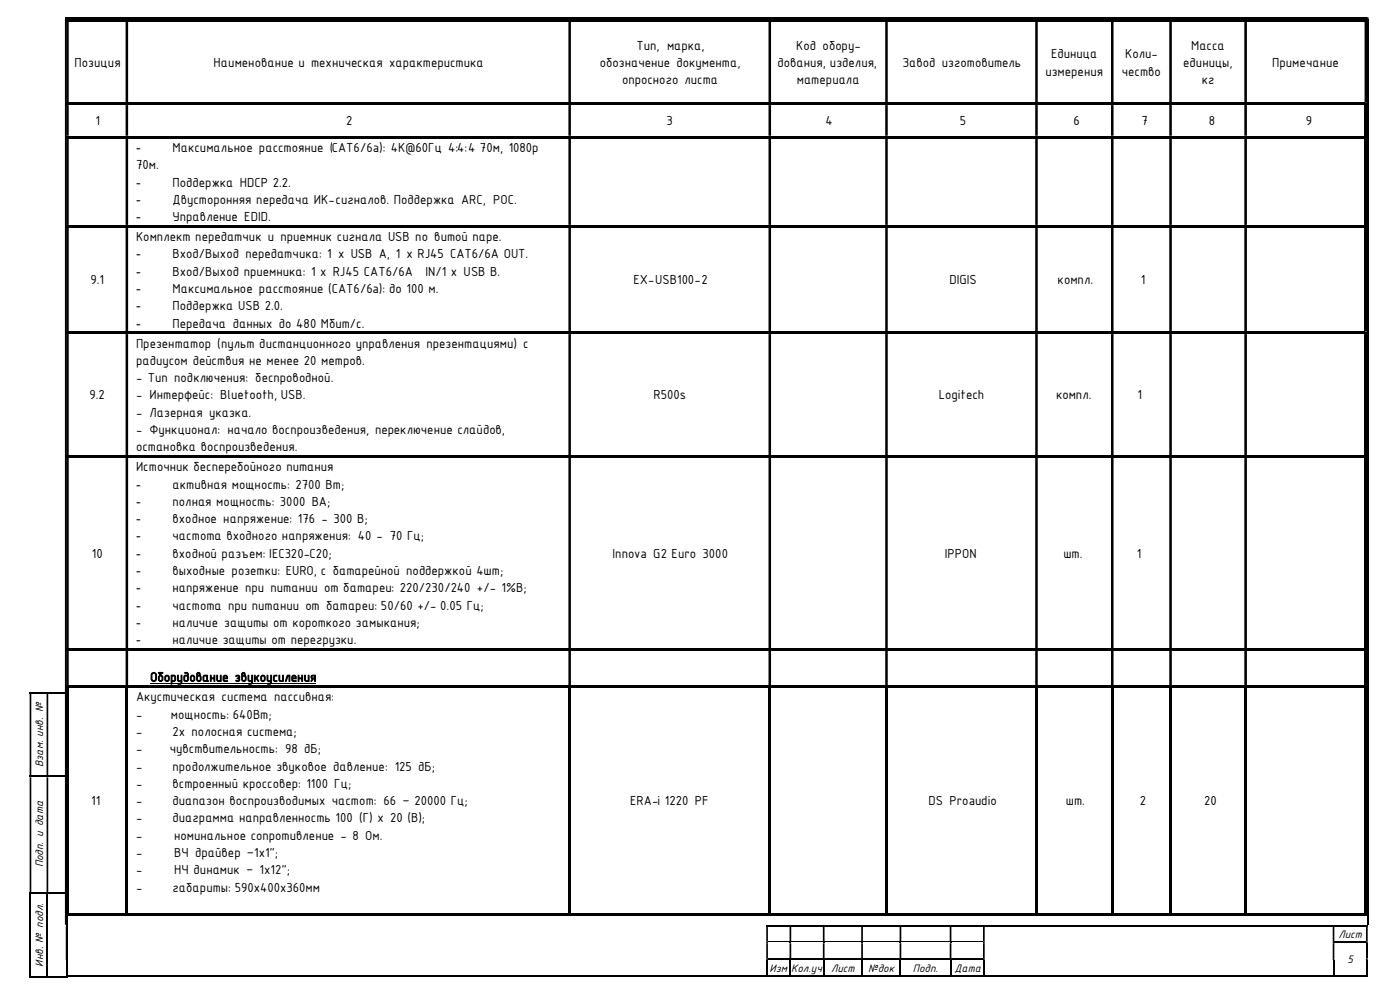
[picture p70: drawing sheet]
<svg xmlns="http://www.w3.org/2000/svg" width="420mm" height="297mm" viewBox="0 0 420 297" stroke-linecap="round" stroke-linejoin="round" font-family="sans-serif">
<defs><g id="words">
<g font-size="4.2">
<text x="191" y="14.9">Тип, марка,</text>
<text x="238.9" y="14.9">Код обору-</text>
<text x="315.3" y="17.4">Единица</text>
<text x="337.5" y="17.4">Коли-</text>
<text x="357.3" y="14.9">Масса</text>
<text x="22.4" y="20.1">Позиция</text>
<text x="64.1" y="20.1">Наименование и техническая характеристика</text>
<text x="179.9" y="20.1">обозначение документа,</text>
<text x="233.2" y="20.1">дования, изделия,</text>
<text x="270.7" y="20.1">Завод изготовитель</text>
<text x="313.6" y="22.6">измерения</text>
<text x="336.5" y="22.6">чество</text>
<text x="355" y="20.1">единицы,</text>
<text x="381.7" y="20.1">Примечание</text>
<text x="186.6" y="25.2">опросного листа</text>
<text x="239" y="25.2">материала</text>
<text x="360.5" y="25.2">кг</text>
<text x="28.6" y="37.5">1</text>
<text x="103.8" y="37.5">2</text>
<text x="200" y="37.5">3</text>
<text x="247.6" y="37.5">4</text>
<text x="288" y="37.5">5</text>
<text x="322" y="37.5">6</text>
<text x="342.4" y="37.5">7</text>
<text x="362.7" y="37.5">8</text>
<text x="391.8" y="37.5">9</text>
<text x="40.8" y="45.6">-</text>
<text x="51.8" y="45.6">Максимальное расстояние (CAT6/6a): 4K@60Гц 4:4:4 70м, 1080p</text>
<text x="40.8" y="50.7">70м.</text>
<text x="40.8" y="55.9">-</text>
<text x="51.8" y="55.9">Поддержка HDCP 2.2.</text>
<text x="40.8" y="61.1">-</text>
<text x="51.8" y="61.1">Двусторонняя передача ИК-сигналов. Поддержка ARC, POC.</text>
<text x="40.8" y="66.3">-</text>
<text x="51.8" y="66.3">Управление EDID.</text>
<text x="40.8" y="72.3">Комплект передатчик и приемник сигнала USB по витой паре.</text>
<text x="40.8" y="77.5">-</text>
<text x="51.8" y="77.5">Вход/Выход передатчика: 1 х USB A, 1 х RJ45 CAT6/6А OUT.</text>
<text x="40.8" y="82.6">-</text>
<text x="51.8" y="82.6">Вход/Выход приемника: 1 х RJ45 CAT6/6А</text>
<text x="127.6" y="82.6">IN/1 х USB B.</text>
<text x="27.1" y="85.2">9.1</text>
<text x="40.8" y="87.8">-</text>
<text x="51.8" y="87.8">Максимальное расстояние (CAT6/6a): до 100 м.</text>
<text x="190" y="85.2">EX-USB100-2</text>
<text x="284.8" y="85.2">DIGIS</text>
<text x="317.3" y="85.2">компл.</text>
<text x="342.2" y="85.2">1</text>
<text x="40.8" y="93">-</text>
<text x="51.8" y="93">Поддержка USB 2.0.</text>
<text x="40.8" y="98.2">-</text>
<text x="51.8" y="98.2">Передача данных до 480 Мбит/с.</text>
<text x="40.8" y="104.2">Презентатор (пульт дистанционного управления презентациями) с</text>
<text x="40.8" y="109.3">радиусом действия не менее 20 метров.</text>
<text x="26.8" y="119.7">9.2</text>
<text x="40.8" y="114.5">- Тип подключения: беспроводной.</text>
<text x="40.8" y="119.7">- Интерфейс: Bluetooth, USB.</text>
<text x="196" y="119.7">R500s</text>
<text x="281.6" y="119.7">Logitech</text>
<text x="316.8" y="119.7">компл.</text>
<text x="341.3" y="119.7">1</text>
<text x="40.8" y="124.9">- Лазерная указка.</text>
<text x="40.8" y="130.1">- Функционал: начало воспроизведения, переключение слайдов,</text>
<text x="40.8" y="135.3">остановка воспроизведения.</text>
<text x="40.8" y="141.3">Источник бесперебойного питания</text>
<text x="40.8" y="146.4">-</text>
<text x="51.8" y="146.4">активная мощность: 2700 Вт;</text>
<text x="40.8" y="151.6">-</text>
<text x="51.8" y="151.6">полная мощность: 3000 ВA;</text>
<text x="40.8" y="156.8">-</text>
<text x="40.8" y="162">-</text>
<text x="51.8" y="156.8">входное напряжение: 176 - 300 В;</text>
<text x="51.8" y="162">частота входного напряжения: 40 - 70 Гц;</text>
<text x="27.6" y="167.2">10</text>
<text x="40.8" y="167.2">-</text>
<text x="51.8" y="167.2">входной разъем: IEC320-C20;</text>
<text x="183.8" y="167.2">Innova G2 Euro 3000</text>
<text x="283.4" y="167.2">IPPON</text>
<text x="319" y="167.2">шт.</text>
<text x="341" y="167.2">1</text>
<text x="40.8" y="172.3">-</text>
<text x="51.8" y="172.3">выходные розетки: EURO, с батарейной поддержкой 4шт;</text>
<text x="40.8" y="177.5">-</text>
<text x="51.8" y="177.5">напряжение при питании от батареи: 220/230/240 +/- 1%В;</text>
<text x="40.8" y="182.7">-</text>
<text x="51.8" y="182.7">частота при питании от батареи: 50/60 +/- 0.05 Гц;</text>
<text x="40.8" y="187.9">-</text>
<text x="51.8" y="187.9">наличие защиты от короткого замыкания;</text>
<text x="40.8" y="193.1">-</text>
<text x="51.8" y="193.1">наличие защиты от перегрузки.</text>
<text x="45" y="204.3">Оборудование звукоусиления</text>
<text x="40.8" y="210.2">Акустическая система пассивная:</text>
<text x="40.8" y="215.4">-</text>
<text x="51.3" y="215.4">мощность: 640Вт;</text>
<text x="40.8" y="220.6">-</text>
<text x="51.8" y="220.6">2х полосная система;</text>
<text x="40.8" y="225.8">-</text>
<text x="50.9" y="225.8">чувствительность: 98 дБ;</text>
<text x="40.8" y="231">-</text>
<text x="51.8" y="231">продолжительное звуковое давление: 125 дБ;</text>
<text x="40.8" y="236.1">-</text>
<text x="51.8" y="236.1">встроенный кроссовер: 1100 Гц;</text>
<text x="27.3" y="241.3">11</text>
<text x="40.8" y="241.3">-</text>
<text x="51.8" y="241.3">диапазон воспроизводимых частот: 66 – 20000 Гц;</text>
<text x="189.1" y="241.3">ERA-i 1220 PF</text>
<text x="278.6" y="241.3">DS Proaudio</text>
<text x="319.7" y="241.3">шт.</text>
<text x="342" y="241.3">2</text>
<text x="361.2" y="241.3">20</text>
<text x="40.8" y="246.5">-</text>
<text x="40.8" y="251.7">-</text>
<text x="51.8" y="246.5">диаграмма направленность 100 (Г) х 20 (В);</text>
<text x="52.3" y="251.7">номинальное сопротивление - 8 Ом.</text>
<text x="40.8" y="256.9">-</text>
<text x="52.3" y="256.9">ВЧ драйвер –1х1”;</text>
<text x="40.8" y="262.1">-</text>
<text x="52.3" y="262.1">НЧ динамик – 1х12”;</text>
<text x="40.8" y="267.3">-</text>
<text x="51.8" y="267.3">габариты: 590х400х360мм</text>
</g>
<g font-size="3.5">
<text x="12.9" y="229.8" transform="rotate(-90 12.9 229.8)">Взам. инв. №</text>
<text x="12.9" y="260" transform="rotate(-90 12.9 260)">Подп. и дата</text>
<text x="401.5" y="281.2">Лист</text>
<text x="12.9" y="289.7" transform="rotate(-90 12.9 289.7)">Инв. № подл.</text>
<text x="230.8" y="291.2">Изм</text>
<text x="237.4" y="291.2">Кол.уч</text>
<text x="249.3" y="291.2">Лист</text>
<text x="260.5" y="291.2">№док</text>
<text x="273.9" y="291.2">Подп.</text>
<text x="286.4" y="291.2">Дата</text>
<text x="404.2" y="288.7">5</text>
</g>
</g></defs>
<g fill="#000">
<path d="M20.6 5.7h17.1v.7h-17.1zM38.4 5.7h132.1v.7h-132.1zM171.3 5.7h59.2v.7h-59.2zM231.3 5.7h34.3v.7h-34.3zM266.3 5.7h44.3v.7h-44.3zM311.3 5.7h22v.7h-22zM334.1 5.7h16.7v.7h-16.7zM351.5 5.7h21.8v.7h-21.8zM374.1 5.7h35.3v.7h-35.3zM410 5.7h.5v271.5h-.5zM19.9 30.7h.7v.8h-.7zM20.6 30.7h17.1v.8h-17.1z"/>
<path d="M37.7 30.7h.7v.8h-.7zM38.4 30.7h132.1v.8h-132.1zM170.5 30.7h.8v.8h-.8zM171.3 30.7h59.2v.8h-59.2zM230.5 30.7h.8v.8h-.8zM231.3 30.7h34.3v.8h-34.3zM265.6 30.7h.7v.8h-.7zM266.3 30.7h44.3v.8h-44.3zM310.6 30.7h.7v.8h-.7zM311.3 30.7h22v.8h-22zM333.3 30.7h.8v.8h-.8zM334.1 30.7h16.7v.8h-16.7z"/>
<path d="M350.8 30.7h.7v.8h-.7zM351.5 30.7h21.8v.8h-21.8zM373.3 30.7h.8v.8h-.8zM374.1 30.7h35.3v.8h-35.3zM409.4 31.5h.7v9.2h-.7zM19.9 40.7h.7v.8h-.7zM20.6 40.7h17.1v.7h-17.1zM37.7 40.7h.7v.8h-.7zM38.4 40.7h132.1v.7h-132.1zM170.5 40.7h.8v.8h-.8zM171.3 40.7h59.2v.7h-59.2zM230.5 40.7h.8v.8h-.8z"/>
<path d="M231.3 40.7h34.3v.7h-34.3zM265.6 40.7h.7v.8h-.7zM266.3 40.7h44.3v.7h-44.3zM310.6 40.7h.7v.8h-.7zM311.3 40.7h22v.7h-22zM333.3 40.7h.8v.8h-.8zM334.1 40.7h16.7v.7h-16.7zM350.8 40.7h.7v.8h-.7zM351.5 40.7h21.8v.7h-21.8zM373.3 40.7h.8v.8h-.8zM374.1 40.7h35.3v.7h-35.3zM409.4 41.5h.7v25.9h-.7z"/>
<path d="M19.9 67.4h.7v.8h-.7zM20.6 67.4h17.1v.8h-17.1zM37.7 67.4h.7v.8h-.7zM38.4 67.4h132.1v.8h-132.1zM170.5 67.4h.8v.8h-.8zM171.3 67.4h59.2v.8h-59.2zM230.5 67.4h.8v.8h-.8zM231.3 67.4h34.3v.8h-34.3zM265.6 67.4h.7v.8h-.7zM266.3 67.4h44.3v.8h-44.3zM310.6 67.4h.7v.8h-.7zM311.3 67.4h22v.8h-22z"/>
<path d="M333.3 67.4h.8v.8h-.8zM334.1 67.4h16.7v.8h-16.7zM350.8 67.4h.7v.8h-.7zM351.5 67.4h21.8v.8h-21.8zM373.3 67.4h.8v.8h-.8zM374.1 67.4h35.3v.8h-35.3zM409.4 68.2h.7v31.1h-.7zM19.9 99.3h.7v.8h-.7zM20.6 99.3h17.1v.8h-17.1zM37.7 99.3h.7v.8h-.7zM38.4 99.3h132.1v.8h-132.1zM170.5 99.3h.8v.8h-.8z"/>
<path d="M171.3 99.3h59.2v.8h-59.2zM230.5 99.3h.8v.8h-.8zM231.3 99.3h34.3v.8h-34.3zM265.6 99.3h.7v.8h-.7zM266.3 99.3h44.3v.8h-44.3zM310.6 99.3h.7v.8h-.7zM311.3 99.3h22v.8h-22zM333.3 99.3h.8v.8h-.8zM334.1 99.3h16.7v.8h-16.7zM350.8 99.3h.7v.8h-.7zM351.5 99.3h21.8v.8h-21.8zM373.3 99.3h.8v.8h-.8z"/>
<path d="M374.1 99.3h35.3v.8h-35.3zM409.4 100.1h.7v36.3h-.7zM19.9 136.4h.7v.8h-.7zM20.6 136.4h17.1v.8h-17.1zM37.7 136.4h.7v.8h-.7zM38.4 136.4h132.1v.8h-132.1zM170.5 136.4h.8v.8h-.8zM171.3 136.4h59.2v.8h-59.2zM230.5 136.4h.8v.8h-.8zM231.3 136.4h34.3v.8h-34.3zM265.6 136.4h.7v.8h-.7zM266.3 136.4h44.3v.8h-44.3z"/>
<path d="M310.6 136.4h.7v.8h-.7zM311.3 136.4h22v.8h-22zM333.3 136.4h.8v.8h-.8zM334.1 136.4h16.7v.8h-16.7zM350.8 136.4h.7v.8h-.7zM351.5 136.4h21.8v.8h-21.8zM373.3 136.4h.8v.8h-.8zM374.1 136.4h35.3v.8h-35.3zM409.4 137.2h.7v57h-.7zM19.9 194.2h.7v.8h-.7zM20.6 194.2h17.1v.8h-17.1zM37.7 194.2h.7v.8h-.7z"/>
<path d="M38.4 194.2h132.1v.8h-132.1zM170.5 194.2h.8v.8h-.8zM171.3 194.2h59.2v.8h-59.2zM230.5 194.2h.8v.8h-.8zM231.3 194.2h34.3v.8h-34.3zM265.6 194.2h.7v.8h-.7zM266.3 194.2h44.3v.8h-44.3zM310.6 194.2h.7v.8h-.7zM311.3 194.2h22v.8h-22zM333.3 194.2h.8v.8h-.8zM334.1 194.2h16.7v.8h-16.7zM350.8 194.2h.7v.8h-.7z"/>
<path d="M351.5 194.2h21.8v.8h-21.8zM373.3 194.2h.8v.8h-.8zM374.1 194.2h35.3v.8h-35.3zM409.4 195h.7v10.4h-.7zM9.4 207.4h4.6v.5h-4.6zM14.5 207.4h5.5v.5h-5.5zM19.9 205.4h.7v.8h-.7zM20.6 205.4h17.1v.7h-17.1zM37.7 205.4h.7v.8h-.7zM38.4 205.4h132.1v.7h-132.1zM170.5 205.4h.8v.8h-.8zM171.3 205.4h59.2v.7h-59.2z"/>
<path d="M230.5 205.4h.8v.8h-.8zM231.3 205.4h34.3v.7h-34.3zM265.6 205.4h.7v.8h-.7zM266.3 205.4h44.3v.7h-44.3zM310.6 205.4h.7v.8h-.7zM311.3 205.4h22v.7h-22zM333.3 205.4h.8v.8h-.8zM334.1 205.4h16.7v.7h-16.7zM350.8 205.4h.7v.8h-.7zM351.5 205.4h21.8v.7h-21.8zM373.3 205.4h.8v.8h-.8zM374.1 205.4h35.3v.7h-35.3z"/>
<path d="M409.4 205.4h.7v.8h-.7zM8.9 232.4h.5v.6h-.5zM9.4 232.4h4.6v.5h-4.6zM14 232.4h.5v.6h-.5zM14.5 232.4h5.5v.5h-5.5zM20 233h.5v34.4h-.5zM8.9 267.4h.5v.6h-.5zM9.4 267.4h4.6v.5h-4.6zM14 267.4h.5v.6h-.5zM14.5 267.4h5.5v.5h-5.5zM19.7 277.2h.5v.5h-.5zM20 267.4h.5v.6h-.5z"/>
<path d="M38.4 273.6h132.1v.7h-132.1zM171.3 273.6h59.2v.7h-59.2zM230.4 277.2h6.5v.5h-6.5zM231.3 273.6h34.3v.7h-34.3zM237.4 277.2h9.4v.5h-9.4zM247.4 277.2h11v.5h-11zM258.9 277.2h11v.5h-11zM266.3 273.6h44.3v.7h-44.3zM270.4 277.2h14.5v.5h-14.5zM285.4 277.2h9.5v.5h-9.5zM295.4 277.2h104.4v.5h-104.4zM311.3 273.6h22v.7h-22z"/>
<path d="M334.1 273.6h16.7v.7h-16.7zM351.5 273.6h21.8v.7h-21.8zM374.1 273.6h35.3v.7h-35.3zM400.3 277.2h9.5v.5h-9.5zM409.4 273.6h.7v.7h-.7zM14.5 292.5h5.5v.5h-5.5zM20 292.5h.5v.5h-.5zM230.4 287.2h6.5v.5h-6.5zM230.4 292.2h6.5v.5h-6.5zM236.9 282.2h.5v.5h-.5zM236.9 287.2h.5v.5h-.5zM237.4 287.2h9.4v.5h-9.4z"/>
<path d="M237.4 292.2h9.4v.5h-9.4zM246.8 282.2h.6v.5h-.6zM246.8 287.2h.6v.5h-.6zM247.4 287.2h11v.5h-11zM247.4 292.2h11v.5h-11zM258.4 282.2h.5v.5h-.5zM258.4 287.2h.5v.5h-.5zM258.9 287.2h11v.5h-11zM258.9 292.2h11v.5h-11zM269.9 282.2h.5v.5h-.5zM269.9 287.2h.5v.5h-.5zM270.4 287.2h14.5v.5h-14.5z"/>
<path d="M270.4 292.2h14.5v.5h-14.5zM284.9 282.2h.5v.5h-.5zM284.9 287.2h.5v.5h-.5zM285.4 287.2h9.5v.5h-9.5zM285.4 292.2h9.5v.5h-9.5zM295.4 292.2h104.4v.5h-104.4zM400.3 282.2h9.5v.5h-9.5zM400.3 292.2h9.5v.5h-9.5zM409.8 282.7h.5v4.5h-.5zM409.8 292.2h.5v.5h-.5z"/>
</g>
<g fill="#000">
<path d="M19.5 5.2h390.5v.5h-390.5z" fill-rule="evenodd"/>
<path d="M19.9 5.7h.7v.8h-.7z" fill-rule="evenodd"/>
<path d="M19.9 6.5h.7v24.2h-.7zM37.7 6.5h.7v24.2h-.7zM170.5 6.5h.8v24.2h-.8zM230.5 6.5h.8v24.2h-.8zM265.6 6.5h.7v24.2h-.7zM310.6 6.5h.7v24.2h-.7zM333.3 6.5h.8v24.2h-.8zM350.8 6.5h.7v24.2h-.7zM373.3 6.5h.8v24.2h-.8zM409.4 6.5h.7v24.2h-.7z" fill-rule="evenodd"/>
<path d="M37.7 5.7h.7v.8h-.7z" fill-rule="evenodd"/>
<path d="M170.5 5.7h.8v.8h-.8z" fill-rule="evenodd"/>
<path d="M230.5 5.7h.8v.8h-.8z" fill-rule="evenodd"/>
<path d="M265.6 5.7h.7v.8h-.7z" fill-rule="evenodd"/>
<path d="M310.6 5.7h.7v.8h-.7z" fill-rule="evenodd"/>
<path d="M333.3 5.7h.8v.8h-.8z" fill-rule="evenodd"/>
<path d="M350.8 5.7h.7v.8h-.7z" fill-rule="evenodd"/>
<path d="M373.3 5.7h.8v.8h-.8z" fill-rule="evenodd"/>
<path d="M409.4 5.7h.7v.8h-.7z" fill-rule="evenodd"/>
<path d="M410 5.2h.5v.5h-.5zM19.5 5.7h.5v271.5h-.5z" fill-rule="evenodd"/>
<path d="M409.4 30.7h.7v.8h-.7zM19.9 31.5h.7v9.2h-.7zM37.7 31.5h.7v9.2h-.7zM170.5 31.5h.8v9.2h-.8zM230.5 31.5h.8v9.2h-.8zM265.6 31.5h.7v9.2h-.7zM310.6 31.5h.7v9.2h-.7zM333.3 31.5h.8v9.2h-.8zM350.8 31.5h.7v9.2h-.7zM373.3 31.5h.8v9.2h-.8z" fill-rule="evenodd"/>
<path d="M409.4 40.7h.7v.8h-.7zM19.9 41.5h.7v25.9h-.7zM37.7 41.5h.7v25.9h-.7zM170.5 41.5h.8v25.9h-.8zM230.5 41.5h.8v25.9h-.8zM265.6 41.5h.7v25.9h-.7zM310.6 41.5h.7v25.9h-.7zM333.3 41.5h.8v25.9h-.8zM350.8 41.5h.7v25.9h-.7zM373.3 41.5h.8v25.9h-.8z" fill-rule="evenodd"/>
<path d="M409.4 67.4h.7v.8h-.7zM19.9 68.2h.7v31.1h-.7zM37.7 68.2h.7v31.1h-.7zM170.5 68.2h.8v31.1h-.8zM230.5 68.2h.8v31.1h-.8zM265.6 68.2h.7v31.1h-.7zM310.6 68.2h.7v31.1h-.7zM333.3 68.2h.8v31.1h-.8zM350.8 68.2h.7v31.1h-.7zM373.3 68.2h.8v31.1h-.8z" fill-rule="evenodd"/>
<path d="M409.4 99.3h.7v.8h-.7zM19.9 100.1h.7v36.3h-.7zM37.7 100.1h.7v36.3h-.7zM170.5 100.1h.8v36.3h-.8zM230.5 100.1h.8v36.3h-.8zM265.6 100.1h.7v36.3h-.7zM310.6 100.1h.7v36.3h-.7zM333.3 100.1h.8v36.3h-.8zM350.8 100.1h.7v36.3h-.7zM373.3 100.1h.8v36.3h-.8z" fill-rule="evenodd"/>
<path d="M409.4 136.4h.7v.8h-.7zM19.9 137.2h.7v57h-.7zM37.7 137.2h.7v57h-.7zM170.5 137.2h.8v57h-.8zM230.5 137.2h.8v57h-.8zM265.6 137.2h.7v57h-.7zM310.6 137.2h.7v57h-.7zM333.3 137.2h.8v57h-.8zM350.8 137.2h.7v57h-.7zM373.3 137.2h.8v57h-.8z" fill-rule="evenodd"/>
<path d="M409.4 194.2h.7v.8h-.7zM19.9 195h.7v10.4h-.7zM37.7 195h.7v10.4h-.7zM170.5 195h.8v10.4h-.8zM230.5 195h.8v10.4h-.8zM265.6 195h.7v10.4h-.7zM310.6 195h.7v10.4h-.7zM333.3 195h.8v10.4h-.8zM350.8 195h.7v10.4h-.7zM373.3 195h.8v10.4h-.8z" fill-rule="evenodd"/>
<path d="M8.9 207.4h.5v.6h-.5z" fill-rule="evenodd"/>
<path d="M8.9 208h.5v24.4h-.5zM14 208h.5v24.4h-.5zM20 208h.5v24.4h-.5z" fill-rule="evenodd"/>
<path d="M14 207.4h.5v.6h-.5z" fill-rule="evenodd"/>
<path d="M19.9 206.2h.7v68.1h-.7z" fill-rule="evenodd"/>
<path d="M20 207.4h.5v.6h-.5z" fill-rule="evenodd"/>
<path d="M37.7 206.2h.7v68.1h-.7z" fill-rule="evenodd"/>
<path d="M170.5 206.2h.8v68.1h-.8z" fill-rule="evenodd"/>
<path d="M230.5 206.2h.8v68.1h-.8z" fill-rule="evenodd"/>
<path d="M265.6 206.2h.7v68.1h-.7z" fill-rule="evenodd"/>
<path d="M310.6 206.2h.7v68.1h-.7z" fill-rule="evenodd"/>
<path d="M333.3 206.2h.8v68.1h-.8z" fill-rule="evenodd"/>
<path d="M350.8 206.2h.7v68.1h-.7z" fill-rule="evenodd"/>
<path d="M373.3 206.2h.8v68.1h-.8z" fill-rule="evenodd"/>
<path d="M409.4 206.2h.7v68.1h-.7z" fill-rule="evenodd"/>
<path d="M20 232.4h.5v.6h-.5zM8.9 233h.5v34.4h-.5zM14 233h.5v34.4h-.5z" fill-rule="evenodd"/>
<path d="M8.9 268h.5v25h-.5z" fill-rule="evenodd"/>
<path d="M14 268h.5v25h-.5z" fill-rule="evenodd"/>
<path d="M19.7 277.7h.5v4.5h-.5zM229.9 277.7h.5v4.5h-.5zM236.9 277.7h.5v4.5h-.5zM246.8 277.7h.6v4.5h-.6zM258.4 277.7h.5v4.5h-.5zM269.9 277.7h.5v4.5h-.5zM284.9 277.7h.5v4.5h-.5zM294.9 277.7h.5v4.5h-.5zM399.8 277.7h.5v4.5h-.5zM409.8 277.7h.5v4.5h-.5z" fill-rule="evenodd"/>
<path d="M19.9 273.6h17.8v.7h-17.8z" fill-rule="evenodd"/>
<path d="M20 268h.5v25h-.5z" fill-rule="evenodd"/>
<path d="M229.9 277.2h.5v.5h-.5z" fill-rule="evenodd"/>
<path d="M236.9 277.2h.5v.5h-.5z" fill-rule="evenodd"/>
<path d="M246.8 277.2h.6v.5h-.6z" fill-rule="evenodd"/>
<path d="M258.4 277.2h.5v.5h-.5z" fill-rule="evenodd"/>
<path d="M269.9 277.2h.5v.5h-.5z" fill-rule="evenodd"/>
<path d="M284.9 277.2h.5v.5h-.5z" fill-rule="evenodd"/>
<path d="M294.9 277.2h.5v.5h-.5z" fill-rule="evenodd"/>
<path d="M399.8 277.2h.5v.5h-.5z" fill-rule="evenodd"/>
<path d="M409.8 277.2h.5v.5h-.5z" fill-rule="evenodd"/>
<path d="M8.9 292.5h5.1v.5h-5.1z" fill-rule="evenodd"/>
<path d="M19.7 282.2h.5v.5h-.5zM229.9 282.2h.5v.5h-.5z" fill-rule="evenodd"/>
<path d="M19.7 287.2h.5v.5h-.5zM229.9 287.2h.5v.5h-.5z" fill-rule="evenodd"/>
<path d="M19.7 287.7h.5v5h-.5z" fill-rule="evenodd"/>
<path d="M19.7 292.2h210.2v.5h-210.2z" fill-rule="evenodd"/>
<path d="M229.9 287.7h.5v5h-.5z" fill-rule="evenodd"/>
<path d="M236.9 287.7h.5v5h-.5z" fill-rule="evenodd"/>
<path d="M246.8 287.7h.6v5h-.6z" fill-rule="evenodd"/>
<path d="M258.4 287.7h.5v5h-.5z" fill-rule="evenodd"/>
<path d="M269.9 287.7h.5v5h-.5z" fill-rule="evenodd"/>
<path d="M284.9 287.7h.5v5h-.5z" fill-rule="evenodd"/>
<path d="M294.9 282.2h.5v.5h-.5zM399.8 282.2h.5v.5h-.5z" fill-rule="evenodd"/>
<path d="M294.9 287.2h.5v.5h-.5zM399.8 287.2h.5v.5h-.5zM409.8 287.2h.5v.5h-.5z" fill-rule="evenodd"/>
<path d="M294.9 287.7h.5v5h-.5z" fill-rule="evenodd"/>
<path d="M399.8 287.7h.5v5h-.5z" fill-rule="evenodd"/>
<path d="M409.8 282.2h.5v.5h-.5zM19.7 282.7h.5v4.5h-.5zM229.9 282.7h.5v4.5h-.5zM236.9 282.7h.5v4.5h-.5zM246.8 282.7h.6v4.5h-.6zM258.4 282.7h.5v4.5h-.5zM269.9 282.7h.5v4.5h-.5zM284.9 282.7h.5v4.5h-.5zM294.9 282.7h.5v4.5h-.5zM399.8 282.7h.5v4.5h-.5z" fill-rule="evenodd"/>
<path d="M409.8 287.7h.5v5h-.5z" fill-rule="evenodd"/>
</g>
<path d="M45 204.9h49.7M230.4 282.3h6.5M237.4 282.3h9.4M247.4 282.3h11M258.9 282.3h11M270.4 282.3h14.5M285.4 282.3h9.5" fill="none" stroke="#000" stroke-width=".3"/>
<use href="#words"/>
</svg>
